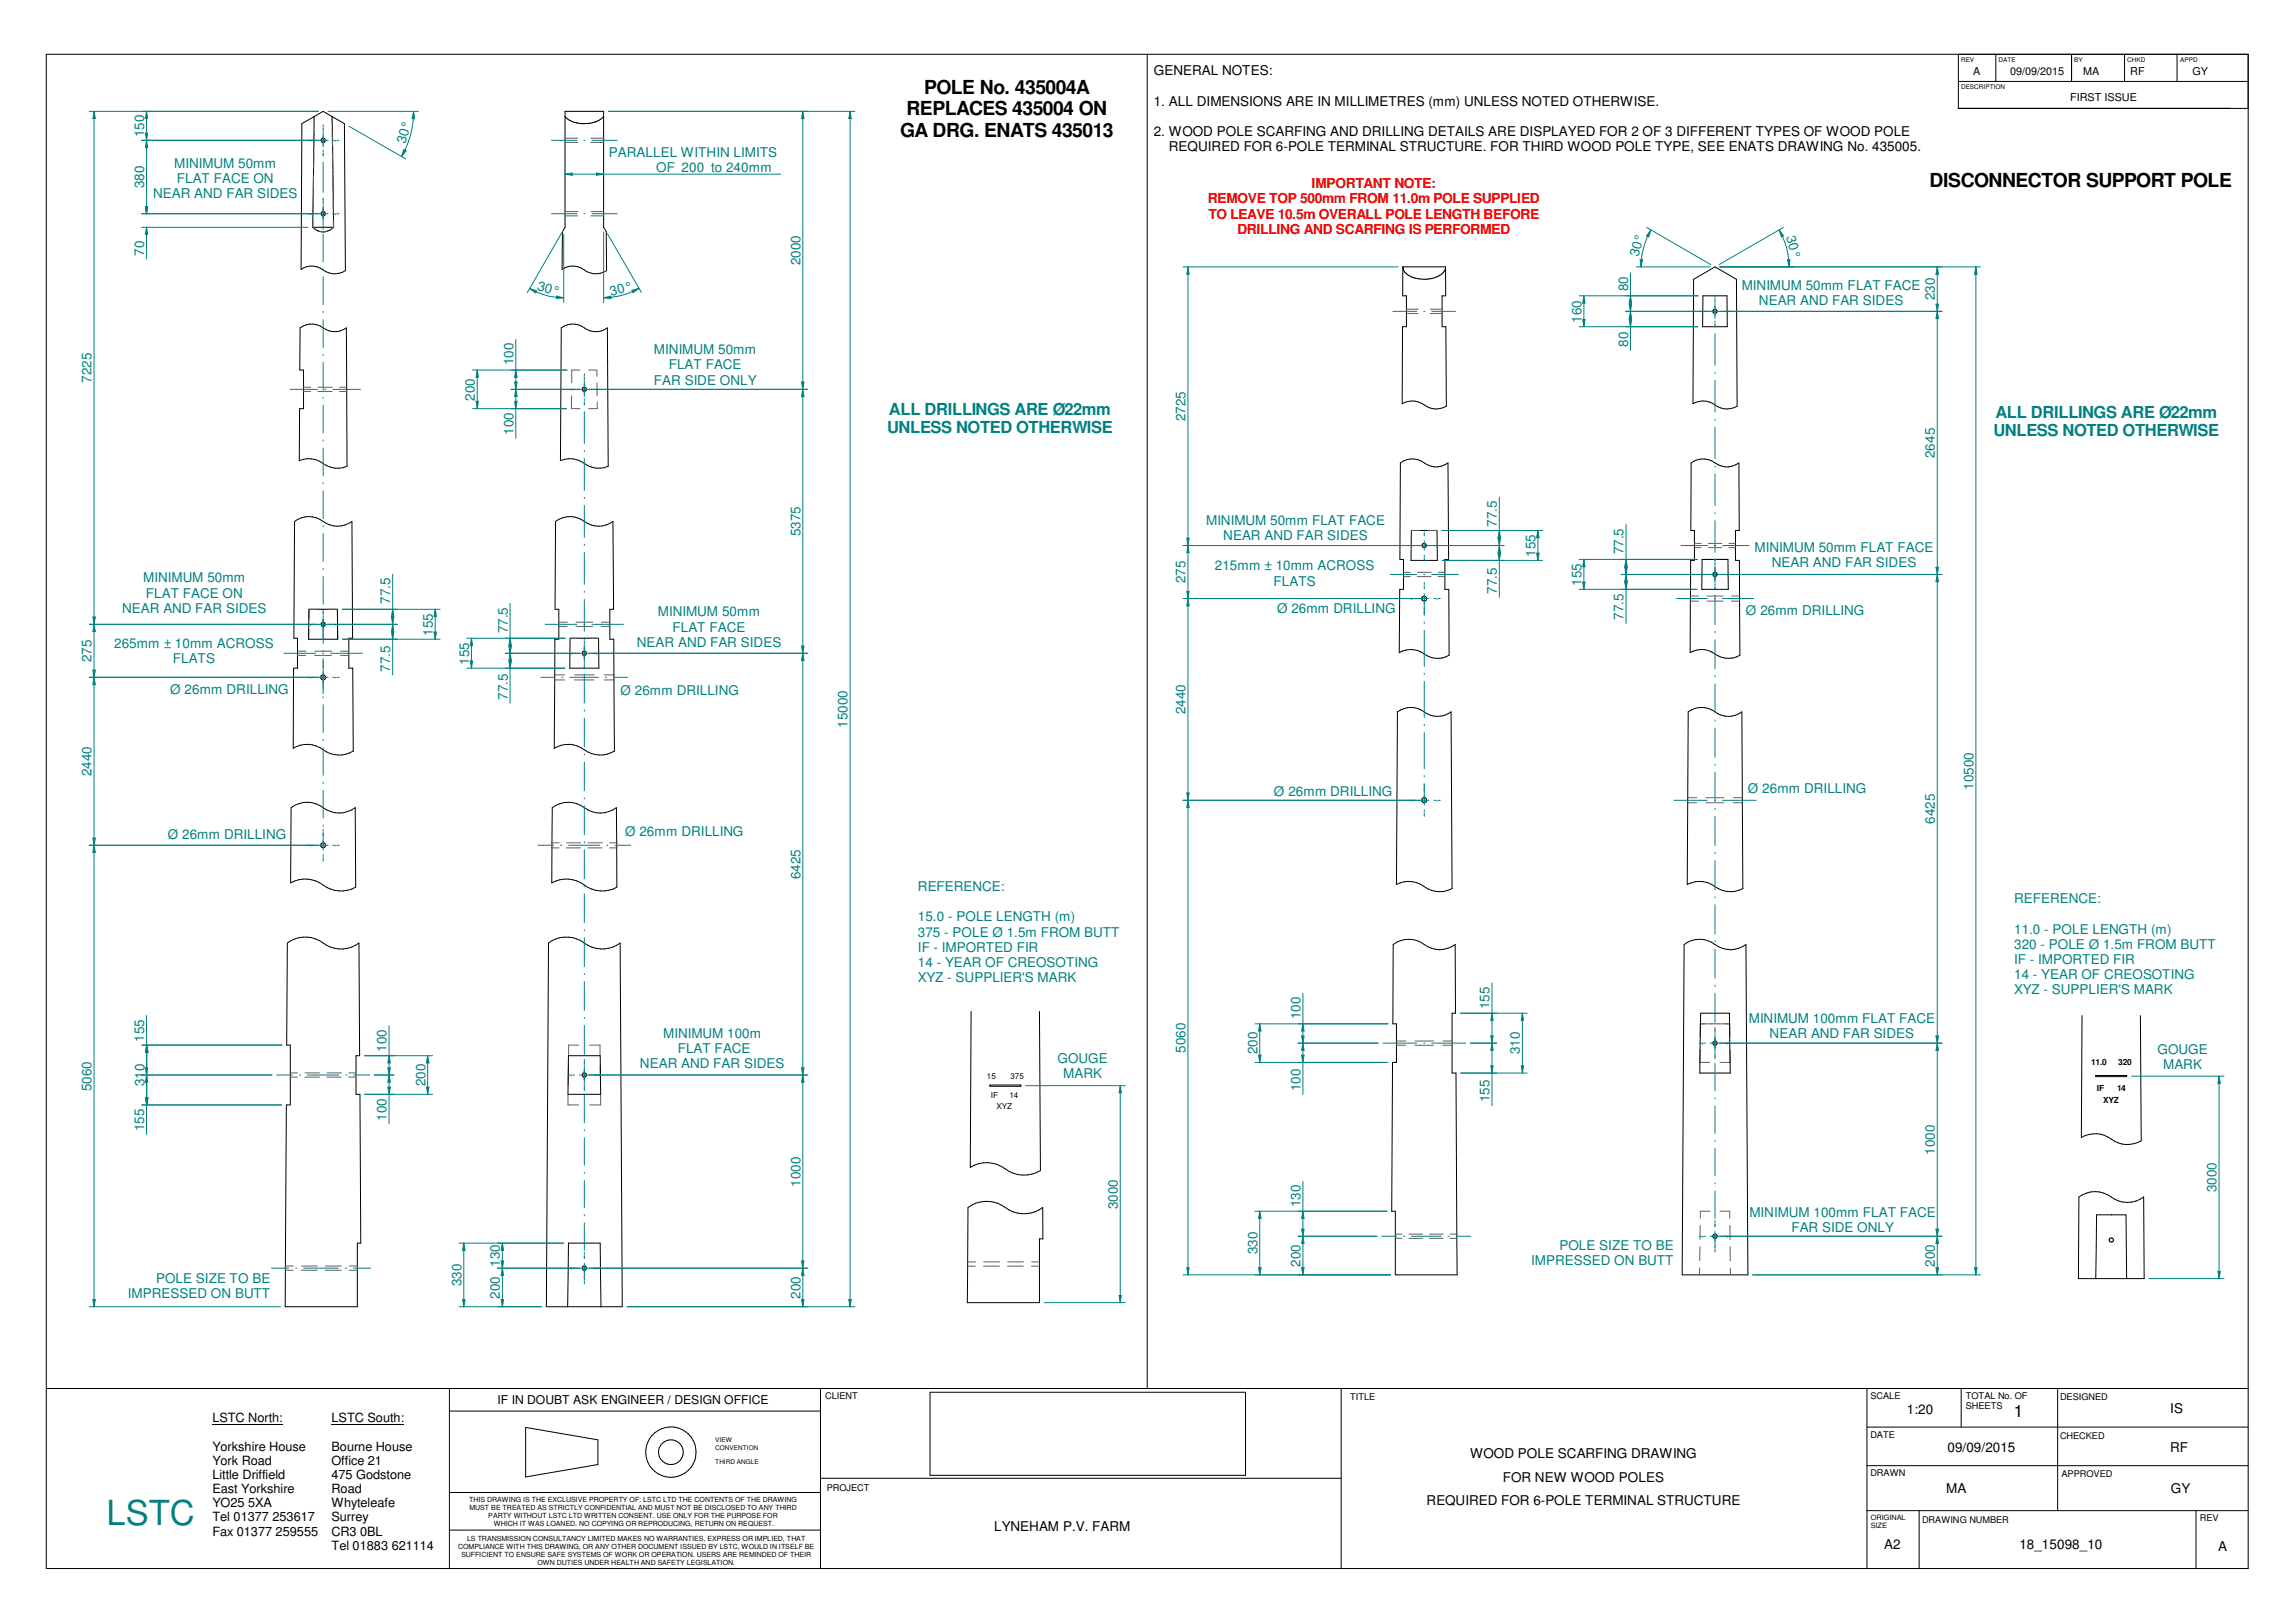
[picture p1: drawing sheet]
<svg xmlns="http://www.w3.org/2000/svg" width="594mm" height="420mm" viewBox="0 0 594 420" stroke-linecap="round" stroke-linejoin="round" font-family="sans-serif">
<defs><g id="words">
<text font-size="8.9" fill="#00f" x="27.6" y="394.7">LSTC</text>
<g font-size="5">
<text x="234.7" y="29.9">REPLACES 435004 ON</text>
<text x="239.2" y="24.3">POLE No. 435004A</text>
<text x="233" y="35.5">GA DRG. ENATS 435013</text>
<text x="499.5" y="48.3">DISCONNECTOR SUPPORT POLE</text>
</g>
<text font-size="4.4" x="521.3" y="366.7">1</text>
<g font-size="4.3" fill="#008080">
<text x="230.1" y="107.4">ALL DRILLINGS ARE Ø22mm</text>
<text x="229.6" y="112.2">UNLESS NOTED OTHERWISE</text>
<text x="516" y="112.9">UNLESS NOTED OTHERWISE</text>
<text x="516.5" y="108.2">ALL DRILLINGS ARE Ø22mm</text>
</g>
<g font-size="3.6" fill="#f00">
<text x="312.7" y="52.7">REMOVE TOP 500mm FROM 11.0m POLE SUPPLIED</text>
<text x="339.5" y="48.7">IMPORTANT NOTE:</text>
<text x="312.8" y="56.7">TO LEAVE 10.5m OVERALL POLE LENGTH BEFORE</text>
<text x="320.3" y="60.7">DRILLING AND SCARFING IS PERFORMED</text>
</g>
<g font-size="3.5">
<text x="298.7" y="19.5">GENERAL NOTES:</text>
<text x="298.7" y="27.3">1. ALL DIMENSIONS ARE IN MILLIMETRES (mm) UNLESS NOTED OTHERWISE.</text>
<text x="298.7" y="35.2">2. WOOD POLE SCARFING AND DRILLING DETAILS ARE DISPLAYED FOR 2 OF 3 DIFFERENT TYPES OF WOOD POLE</text>
<text x="302.6" y="39.1">REQUIRED FOR 6-POLE TERMINAL STRUCTURE. FOR THIRD WOOD POLE TYPE, SEE ENATS DRAWING No. 435005.</text>
<text x="561.8" y="365.8">IS</text>
<text x="493.6" y="366.1">1:20</text>
<text x="380.5" y="377.4">WOOD POLE SCARFING DRAWING</text>
<text x="504.1" y="376">09/09/2015</text>
<text x="561.8" y="375.8">RF</text>
<text x="389" y="383.5">FOR NEW WOOD POLES</text>
<text x="369.3" y="389.7">REQUIRED FOR 6-POLE TERMINAL STRUCTURE</text>
<text x="503.8" y="386.6">MA</text>
<text x="562" y="386.6">GY</text>
<text x="257.3" y="396.3">LYNEHAM P.V. FARM</text>
<text x="487.7" y="400.9">A2</text>
<text x="522.7" y="400.9">18_15098_10</text>
<text x="574.2" y="401.4">A</text>
</g>
<g font-size="3.5" fill="#008080">
<text x="37.3" y="35.5" transform="rotate(-90 37.3 35.5)">150</text>
<text x="105" y="37.3" transform="rotate(-75 105 37.3)">30°</text>
<text x="157.6" y="40.7">PARALLEL WITHIN LIMITS</text>
<text x="45.1" y="43.5">MINIMUM 50mm</text>
<text x="45.8" y="47.5">FLAT FACE ON</text>
<text x="169.9" y="44.4">OF 200 to 240mm</text>
<text x="37.3" y="48.8" transform="rotate(-90 37.3 48.8)">380</text>
<text x="39.6" y="51.4">NEAR AND FAR SIDES</text>
<text x="462.4" y="61.4" transform="rotate(75 462.4 61.4)">30°</text>
<text x="37.3" y="66.3" transform="rotate(-90 37.3 66.3)">70</text>
<text x="207.2" y="68.7" transform="rotate(-90 207.2 68.7)">2000</text>
<text x="424.1" y="66.5" transform="rotate(-75 424.1 66.5)">30°</text>
<text x="138.9" y="75.2" transform="rotate(15 138.9 75.2)">30°</text>
<text x="158.2" y="76.5" transform="rotate(-15 158.2 76.5)">30°</text>
<text x="421.4" y="75.4" transform="rotate(-90 421.4 75.4)">80</text>
<text x="450.8" y="75">MINIMUM 50mm FLAT FACE</text>
<text x="500.8" y="77.8" transform="rotate(-90 500.8 77.8)">230</text>
<text x="409.4" y="83.5" transform="rotate(-90 409.4 83.5)">160</text>
<text x="455.3" y="79">NEAR AND FAR SIDES</text>
<text x="421.4" y="89.8" transform="rotate(-90 421.4 89.8)">80</text>
<text x="132.9" y="94.6" transform="rotate(-90 132.9 94.6)">100</text>
<text x="169.3" y="91.7">MINIMUM 50mm</text>
<text x="173.1" y="95.6">FLAT FACE</text>
<text x="23.7" y="99.1" transform="rotate(-90 23.7 99.1)">7225</text>
<text x="169.2" y="99.6">FAR SIDE ONLY</text>
<text x="122.9" y="103.7" transform="rotate(-90 122.9 103.7)">200</text>
<text x="132.9" y="112.6" transform="rotate(-90 132.9 112.6)">100</text>
<text x="306.9" y="109.1" transform="rotate(-90 306.9 109.1)">2725</text>
<text x="500.8" y="118.6" transform="rotate(-90 500.8 118.6)">2645</text>
<text x="312.2" y="135.8">MINIMUM 50mm FLAT FACE</text>
<text x="387.5" y="136.4" transform="rotate(-90 387.5 136.4)">77.5</text>
<text x="207.2" y="138.9" transform="rotate(-90 207.2 138.9)">5375</text>
<text x="316.7" y="139.8">NEAR AND FAR SIDES</text>
<text x="420.3" y="143.5" transform="rotate(-90 420.3 143.5)">77.5</text>
<text x="454.2" y="143">MINIMUM 50mm FLAT FACE</text>
<text x="314.5" y="147.7">215mm ± 10mm ACROSS</text>
<text x="397.5" y="144.1" transform="rotate(-90 397.5 144.1)">155</text>
<text x="458.6" y="146.9">NEAR AND FAR SIDES</text>
<text x="37" y="150.7">MINIMUM 50mm</text>
<text x="37.8" y="154.7">FLAT FACE ON</text>
<text x="306.9" y="151" transform="rotate(-90 306.9 151)">275</text>
<text x="329.7" y="151.6">FLATS</text>
<text x="387.5" y="153.8" transform="rotate(-90 387.5 153.8)">77.5</text>
<text x="409.4" y="151.6" transform="rotate(-90 409.4 151.6)">155</text>
<text x="31.6" y="158.6">NEAR AND FAR SIDES</text>
<text x="101" y="156.3" transform="rotate(-90 101 156.3)">77.5</text>
<text x="170.3" y="159.6">MINIMUM 50mm</text>
<text x="330.6" y="158.7">Ø 26mm DRILLING</text>
<text x="420.3" y="160.5" transform="rotate(-90 420.3 160.5)">77.5</text>
<text x="452" y="159.2">Ø 26mm DRILLING</text>
<text x="29.5" y="167.7">265mm ± 10mm ACROSS</text>
<text x="112.1" y="164.5" transform="rotate(-90 112.1 164.5)">155</text>
<text x="131.4" y="164" transform="rotate(-90 131.4 164)">77.5</text>
<text x="164.8" y="167.4">NEAR AND FAR SIDES</text>
<text x="174.1" y="163.5">FLAT FACE</text>
<text x="23.7" y="171.4" transform="rotate(-90 23.7 171.4)">275</text>
<text x="44.7" y="171.7">FLATS</text>
<text x="101" y="173.9" transform="rotate(-90 101 173.9)">77.5</text>
<text x="121.4" y="172" transform="rotate(-90 121.4 172)">155</text>
<text x="44.1" y="179.6">Ø 26mm DRILLING</text>
<text x="131.4" y="181.2" transform="rotate(-90 131.4 181.2)">77.5</text>
<text x="160.6" y="180">Ø 26mm DRILLING</text>
<text x="306.9" y="185" transform="rotate(-90 306.9 185)">2440</text>
<text x="219.4" y="188.5" transform="rotate(-90 219.4 188.5)">15000</text>
<text x="23.7" y="201" transform="rotate(-90 23.7 201)">2440</text>
<text x="329.8" y="206">Ø 26mm DRILLING</text>
<text x="452.5" y="205.2">Ø 26mm DRILLING</text>
<text x="510.8" y="204.5" transform="rotate(-90 510.8 204.5)">10500</text>
<text x="500.8" y="213.3" transform="rotate(-90 500.8 213.3)">6425</text>
<text x="43.4" y="217.1">Ø 26mm DRILLING</text>
<text x="161.8" y="216.5">Ø 26mm DRILLING</text>
<text x="207.2" y="227.6" transform="rotate(-90 207.2 227.6)">6425</text>
<text x="237.6" y="230.7">REFERENCE:</text>
<text x="521.4" y="233.8">REFERENCE:</text>
<text x="237.6" y="238.5">15.0 - POLE LENGTH (m)</text>
<text x="237.6" y="242.5">375 - POLE Ø 1.5m FROM BUTT</text>
<text x="521.4" y="241.7">11.0 - POLE LENGTH (m)</text>
<text x="521.4" y="245.6">320 - POLE Ø 1.5m FROM BUTT</text>
<text x="237.6" y="246.4">IF - IMPORTED FIR</text>
<text x="237.6" y="250.3">14 - YEAR OF CREOSOTING</text>
<text x="521.4" y="249.5">IF - IMPORTED FIR</text>
<text x="237.6" y="254.2">XYZ - SUPPLIER'S MARK</text>
<text x="521.4" y="253.4">14 - YEAR OF CREOSOTING</text>
<text x="521.4" y="257.3">XYZ - SUPPLIER'S MARK</text>
<text x="336.6" y="263.9" transform="rotate(-90 336.6 263.9)">100</text>
<text x="385.6" y="261.2" transform="rotate(-90 385.6 261.2)">155</text>
<text x="37.3" y="269.7" transform="rotate(-90 37.3 269.7)">155</text>
<text x="171.7" y="268.6">MINIMUM 100m</text>
<text x="452.7" y="264.8">MINIMUM 100mm FLAT FACE</text>
<text x="458.1" y="268.6">NEAR AND FAR SIDES</text>
<text x="100.1" y="272.3" transform="rotate(-90 100.1 272.3)">100</text>
<text x="175.4" y="272.5">FLAT FACE</text>
<text x="273.8" y="275.2">GOUGE</text>
<text x="306.9" y="272.5" transform="rotate(-90 306.9 272.5)">5060</text>
<text x="325.5" y="273" transform="rotate(-90 325.5 273)">200</text>
<text x="393.4" y="273" transform="rotate(-90 393.4 273)">310</text>
<text x="558.5" y="272.8">GOUGE</text>
<text x="37.4" y="281.2" transform="rotate(-90 37.4 281.2)">310</text>
<text x="110.1" y="281.2" transform="rotate(-90 110.1 281.2)">200</text>
<text x="165.7" y="276.5">NEAR AND FAR SIDES</text>
<text x="275.3" y="279.1">MARK</text>
<text x="559.9" y="276.7">MARK</text>
<text x="23.7" y="282.5" transform="rotate(-90 23.7 282.5)">5060</text>
<text x="336.6" y="282.5" transform="rotate(-90 336.6 282.5)">100</text>
<text x="385.6" y="285.4" transform="rotate(-90 385.6 285.4)">155</text>
<text x="37.3" y="292.8" transform="rotate(-90 37.3 292.8)">155</text>
<text x="100.1" y="290.1" transform="rotate(-90 100.1 290.1)">100</text>
<text x="500.8" y="299" transform="rotate(-90 500.8 299)">1000</text>
<text x="207.2" y="307.2" transform="rotate(-90 207.2 307.2)">1000</text>
<text x="573.8" y="308.7" transform="rotate(-90 573.8 308.7)">3000</text>
<text x="289.3" y="313.1" transform="rotate(-90 289.3 313.1)">3000</text>
<text x="336.6" y="312.6" transform="rotate(-90 336.6 312.6)">130</text>
<text x="452.8" y="315.1">MINIMUM 100mm FLAT FACE</text>
<text x="403.6" y="323.6">POLE SIZE TO BE</text>
<text x="463.7" y="319.1">FAR SIDE ONLY</text>
<text x="129.4" y="328" transform="rotate(-90 129.4 328)">130</text>
<text x="325.5" y="324.7" transform="rotate(-90 325.5 324.7)">330</text>
<text x="336.6" y="328" transform="rotate(-90 336.6 328)">200</text>
<text x="396.4" y="327.5">IMPRESSED ON BUTT</text>
<text x="500.8" y="328" transform="rotate(-90 500.8 328)">200</text>
<text x="40.4" y="332.2">POLE SIZE TO BE</text>
<text x="119.5" y="333" transform="rotate(-90 119.5 333)">330</text>
<text x="33.1" y="336.1">IMPRESSED ON BUTT</text>
<text x="129.4" y="336.3" transform="rotate(-90 129.4 336.3)">200</text>
<text x="207.2" y="336.3" transform="rotate(-90 207.2 336.3)">200</text>
</g>
<g font-size="3.3">
<text x="55" y="368.2">LSTC North:</text>
<text x="85.8" y="368.2">LSTC South:</text>
<text x="55" y="375.5">Yorkshire House</text>
<text x="85.8" y="375.5">Bourne House</text>
<text x="55" y="379.2">York Road</text>
<text x="55" y="382.9">Little Driffield</text>
<text x="85.8" y="379.2">Office 21</text>
<text x="85.8" y="382.9">475 Godstone</text>
<text x="55" y="386.5">East Yorkshire</text>
<text x="85.8" y="386.5">Road</text>
<text x="55" y="390.2">YO25 5XA</text>
<text x="55" y="393.9">Tel 01377 253617</text>
<text x="85.8" y="390.2">Whyteleafe</text>
<text x="85.8" y="393.9">Surrey</text>
<text x="55" y="397.5">Fax 01377 259555</text>
<text x="85.8" y="397.5">CR3 0BL</text>
<text x="85.8" y="401.2">Tel 01883 621114</text>
</g>
<text font-size="3.1" x="128.8" y="363.6">IF IN DOUBT ASK ENGINEER / DESIGN OFFICE</text>
<g font-size="2.8">
<text x="510.8" y="19.4">A</text>
<text x="520.3" y="19.3">09/09/2015</text>
<text x="539.2" y="19.3">MA</text>
<text x="551.4" y="19.5">RF</text>
<text x="567.6" y="19.4">GY</text>
<text x="535.9" y="26">FIRST ISSUE</text>
</g>
<g font-size="2.4">
<text x="213.6" y="362.1">CLIENT</text>
<text x="349.5" y="362.4">TITLE</text>
<text x="484.2" y="362.1">SCALE</text>
<text x="508.8" y="362.2">TOTAL No. OF</text>
<text x="508.8" y="364.8">SHEETS</text>
<text x="533.3" y="362.5">DESIGNED</text>
<text x="484.2" y="372.4">DATE</text>
<text x="533.3" y="372.5">CHECKED</text>
<text x="484.2" y="382.1">DRAWN</text>
<text x="533.7" y="382.4">APPROVED</text>
<text x="214" y="386">PROJECT</text>
<text x="497.5" y="394.2">DRAWING NUMBER</text>
<text x="569.5" y="393.7">REV</text>
</g>
<g font-size="2.2">
<text x="541.3" y="275.8">11.0</text>
<text x="548.3" y="275.7">320</text>
<text x="542.8" y="282.3">IF</text>
<text x="544.4" y="285.5">XYZ</text>
<text x="548" y="282.3">14</text>
</g>
<g font-size="2.1">
<text x="255.4" y="279.4">15</text>
<text x="261.5" y="279.4">375</text>
<text x="256.5" y="284.2">IF</text>
<text x="258" y="287.1">XYZ</text>
<text x="261.3" y="284.2">14</text>
</g>
<g font-size="1.9">
<text x="484.3" y="393.5">ORIGINAL</text>
<text x="484.3" y="395.6">SIZE</text>
</g>
<g font-size="1.8">
<text x="121.4" y="389">THIS DRAWING IS THE EXCLUSIVE PROPERTY OF: LSTC LTD THE CONTENTS OF THE DRAWING</text>
<text x="121.5" y="391">MUST BE TREATED AS STRICTLY CONFIDENTIAL AND MUST NOT BE DISCLOSED TO ANY THIRD</text>
<text x="126.4" y="393">PARTY WITHOUT LSTC LTD WRITTEN CONSENT. USE ONLY FOR THE PURPOSE FOR</text>
<text x="127.8" y="395.1">WHICH IT WAS LOANED. NO COPYING OR REPRODUCING, RETURN ON REQUEST.</text>
<text x="118.6" y="401.1">COMPLIANCE WITH THIS DRAWING, OR ANY OTHER DOCUMENT ISSUED BY LSTC, WOULD IN ITSELF BE</text>
<text x="120.9" y="399">LS TRANSMISSION CONSULTANCY LIMITED MAKES NO WARRANTIES, EXPRESS OR IMPLIED, THAT</text>
<text x="119.4" y="403.1">SUFFICIENT TO ENSURE SAFE SYSTEMS OF WORK OR OPERATION. USERS ARE REMINDED OF THEIR</text>
<text x="139.1" y="405.1">OWN DUTIES UNDER HEALTH AND SAFETY LEGISLATION.</text>
</g>
<g font-size="1.7">
<text x="507.7" y="16">REV</text>
<text x="517.4" y="16">DATE</text>
<text x="537" y="16">BY</text>
<text x="550.7" y="16">CHKD</text>
<text x="564.3" y="16">APPD</text>
<text x="507.7" y="23.1">DESCRIPTION</text>
<text x="185.2" y="373.4">VIEW</text>
<text x="185.2" y="375.3">CONVENTION</text>
<text x="185.2" y="379.1">THIRD ANGLE</text>
</g>
</g></defs>
<g fill="none" stroke="#000" stroke-width=".26">
<path d="M12 14.1h570v392h-570zM297 14.1v345.4M506.9 14.1v14h75.1M516.6 14.1v7M536.2 14.1v7M550 14.1v7M563.5 14.1v7M81.3 30.2l-.4 28.6M86 30.2l.4 28.6M506.9 21.1h75.1M80.9 58.8a3.7 3.7 0 0 0 5.5 0M80.9 58.8h5.5"/>
<path d="M77.7 84.9l-.1 10.9h1v10h-1l-.1 13.5M89.7 84.9l.1 35.8M12 359.5h570M116.3 359.5v46.6M212.4 359.5v46.6M347.2 359.5v46.6M483.3 359.5v46.6M507.7 359.5v9.9M532.6 359.5v31.6M55 368.7h17.3M85.8 368.7h18.8M116.3 365.3h96.1"/>
<path d="M136.1 369.5l18.7 3.2v6.4l-18.7 3.3zM240.7 360.4h81.7v21.5h-81.7zM483.3 379.4h98.7M483.3 369.4h98.7M116.3 396.1h96.1M116.3 386.4h96.1M212.4 382.7h134.8M483.3 391.1h98.7M496.8 391.1v15M568.5 391.1v15"/>
<circle cx="173.7" cy="375.9" r="6.5"/>
<circle cx="173.7" cy="375.9" r="3.2"/>
</g>
<path d="M72.3 368.6h.9v.2h-.9z" fill="#000"/>
<path d="M86.3 58.8l-.7 .6M78.6 101.3h1.8M78.6 100.2h1.8M82.3 101.3h3.7M82.3 100.2h3.7M87.9 101.3h1.8M87.9 100.2h1.8" fill="none" stroke="#606060" stroke-width=".26"/>
<g fill="none" stroke="#606060" stroke-width=".26">
<path d="M81.2 39.8v3.7M81.3 34v3.8M81.4 30.1l-.1 1.9M85.9 30.1l.1 1.9M86 34l.1 3.8M86.1 39.7v3.8M146.3 36.9h3.3M146.3 35.8h3.3M153 36.9h3.3M153 35.8h3.3M81 57v1.8l.8 .6M81.1 51.2l-.1 3.8"/>
<path d="M81.2 45.5l-.1 3.8M82.7 59.9h1.9M86.1 45.5l.1 3.7M86.2 51.2l.1 3.7M86.3 56.9v1.9M146.3 55.9h3.3M146.3 54.8h3.3M153 55.9h3.3M153 54.8h3.3M150.1 95.8h-2.1v3.3M152.4 95.8h2.1v1.6M154.5 99.1l.1 3.3"/>
<path d="M364.1 81.2h3M364.1 80.1h3M370.2 81.2h3.1M370.2 80.1h3.1M148 102.5l-.1 3.3h2.2M154.6 104.1v1.7h-2.2M365.3 137.3h2.2M369.8 137.3h2.2M82.4 157.7h-2.4v2.6M84.9 157.7h2.4l.1 2.6M363.3 149.3h1.7M363.3 148.2h1.8"/>
<path d="M366.9 149.3h3.5M366.9 148.2h3.6M372.2 149.3h1.8M372.3 148.2h1.7M437.6 155.6h2.1M437.6 154.3h2.1M438.6 141.8h1.8M438.6 140.7h1.8M440.6 144.8h2.2M441.8 155.6h4.2M441.9 154.3h4.2M442.2 141.8h3.5"/>
<path d="M442.2 140.7h3.5M445.1 144.8h2.2M447.5 141.8h1.7M447.5 140.7h1.7M448.2 155.6h2.1M448.2 154.3h2.1M77 168.6h2.2M77 169.7h2.2M79.9 162.9v2.6M81.4 169.7h4.4M81.5 168.6h4.4M87.4 162.9v2.6"/>
<path d="M88.1 169.7h2.2M88.1 168.6h2.2M143.6 174.7h2.5M143.6 176h2.5M144.7 162.2h2.1M144.7 161.1h2.2M147.6 165.2h2.4M148.7 176h5.1M148.8 174.7h5M149.1 162.2h4.3M149.1 161.1h4.4M152.5 165.2h2.4"/>
<path d="M155.7 162.2h2.2M155.7 161.1h2.2M156.4 176h2.5M156.4 174.7h2.5M142.9 218.2h1.8M142.9 219.5h1.8M146.6 219.5h3.7M146.6 218.2h3.7M152.2 219.5h3.7M152.2 218.2h3.7M157.8 219.5h1.8M157.8 218.2h1.8"/>
<path d="M436.9 206.5h2.4M436.9 207.8h2.3M441.6 207.8h4.7M441.6 206.5h4.7M448.6 207.8h2.4M448.7 206.5h2.3M75.1 277.7h1.9M75.1 278.8h1.9M78.9 278.8h3.8M79 277.7h3.7M84.6 278.8h3.7M84.6 277.7h3.8"/>
<path d="M90.3 278.8h1.9M90.3 277.7h1.9M147.2 275.8l-.1 5.1M149.9 270.6h-2.7v2.5M152.6 270.6h2.7v2.5M155.4 275.7v5.1M361.5 270.6h2.4M361.5 269.5h2.4M366.3 270.6h4.8M366.3 269.5h4.8M373.5 270.6h2.4M373.5 269.5h2.4"/>
<path d="M440.1 271.7l-.1 3.3h2.6M442.6 265h-2.5v3.4M442.7 265h5.1v3.4M447.8 271.8l.1 3.2h-2.6M147 283.5v2.5h2.8M155.5 283.5v2.5h-2.8M361.2 319.5h1.7M364.7 319.5h3.6M370.1 319.5h3.4M375.4 319.5h1.7M440.1 317.2v3.6M442.6 313.6h-2.5v1.7"/>
<path d="M445.2 313.6h2.6v1.8M447.8 317.2v3.7M73.9 327.7h2M73.9 328.8h2M78 328.8h4.1M78.1 327.7h4.1M84.2 328.8h4.1M84.2 327.7h4.1M90.4 328.8h2.1M90.5 327.7h2M250.5 326.7h2.1M250.5 327.8h2"/>
<path d="M254.6 327.8h4.1M254.6 326.7h4.1M260.8 327.8h4.1M260.9 326.7h4M267 327.8h2.1M267 326.7h2.1M361.2 320.6h1.7M364.7 320.6h3.5M370 320.6h3.5M375.3 320.6h1.8M440 328.2l-.1 1.8M440.1 322.7l-.1 3.6"/>
<path d="M447.8 322.7l.1 3.7M447.9 328.3v1.7"/>
</g>
<g fill="none" stroke="#000" stroke-width=".26">
<path d="M78.1 32l5.6-3.2 5.5 3.2 .2 38.1a5.3 5.3 0 0 1-6.5-.7 4.8 4.8 0 0 0-5 .3zM146.3 28.8h10v30l.6 1.2 .1 10.1a5.3 5.3 0 0 1-6.5-.7 4.8 4.8 0 0 0-5 .3l.1-9.7 .7-1.2zM156.3 30.1a6.2 6.2 0 0 1-4.6 1.9l-2.3-.2a5.6 5.6 0 0 1-3.1-1.6M363.1 69.1v7.5h1v8h-1l-.1 19.9M363.1 69.1h11.1M363.1 69.1l.1 .2a2.76 2.76 0 0 0 2.3 2.4 7.9 7.9 0 0 0 8.2-1.3l.5-1.3M374.2 69.1v7.5h-.9v8h1l.1 20.6M440.8 76.6h6.2l.1 8h-6.4zM77.7 84.9a5 5 0 0 1 6 0 5 5 0 0 0 6 0M145.3 84.9a5.2 5.2 0 0 1 6.7 .4 5 5 0 0 0 5.2-.4l.2 35.8a6 6 0 0 1-6.1-.7 6.2 6.2 0 0 0-6.2-.7zM77.5 119.3a6.7 6.7 0 0 1 7.1 1.3 6 6 0 0 0 5.2 .1M362.5 119.8l-.1 25h.9v7.8h-1l-.1 16.4"/>
<path d="M374.8 119.8l.2 25h-1v7.8h1l.1 17M437.8 119.8l-.1 17.5h.9v7.8h-1l-.1 23.9M438.2 104.5l.2-32.2 5.5-3.2 5.6 3.2 .2 32.9M450.1 119.8l.1 17.5h-1v7.8h1.1v10.5M76.2 135a6 6 0 0 1 7.5 0 6.3 6.3 0 0 0 7.4 0l.2 30.2h-1v7.8h1l.1 21.4a7.3 7.3 0 0 1-8.6-.9 6.8 6.8 0 0 0-6.9 .2l.1-20.7h1v-7.8h-.9zM143.8 135a6.1 6.1 0 0 1 7.5 0 6.2 6.2 0 0 0 7.4 0l.1 22.7h-.9v7.8h1l.1 28.9a7.4 7.4 0 0 1-8.6-.9 6.8 6.8 0 0 0-6.9 .2l.1-28.2h1.1v-7.8h-1zM365.3 137.3h6.7l.1 7.8h-6.8zM80 157.7h7.3l.1 7.8h-7.5zM440.6 144.8h6.7l.1 7.8h-6.9zM450.3 155.6l.1 14M147.6 165.2h7.3l.1 7.8h-7.5zM361.7 184.3l-.2 44.7"/>
<path d="M375.6 184.3l.3 45.7M437 184.3l-.2 44.7M450.9 184.3l.2 45.7M75.4 209.1a7.2 7.2 0 0 1 9.2 .6 6.8 6.8 0 0 0 7.3-.6l.2 20.6a8.1 8.1 0 0 1-9.4-1.2 7.7 7.7 0 0 0-7.5 .1zM142.9 219.5l.1-10.4a7.2 7.2 0 0 1 9.2 .6 6.8 6.8 0 0 0 7.4-.6v10.4M142.9 219.5l-.1 9.1a8.1 8.1 0 0 1 9.4 1.1 7.9 7.9 0 0 0 7.5 0l-.1-10.2M74.4 244.1a8.1 8.1 0 0 1 10.2 .6 7.7 7.7 0 0 0 8.3-.6l.2 29.2h-.9v10h1l.2 38.5h-.9v16.5h-18.7l.3-52.3h1v-15.4h-.9zM142 244.1a8.1 8.1 0 0 1 10.2 .6 7.7 7.7 0 0 0 8.3-.6l.6 94.2h-19.7zM360.6 244.5v20.5h.9v10h-1l-.2 38.6h.9v16.4h16l-.3-52.2h-1v-15.5h.9l-.1-17.8M435.9 244.5l-.5 85.5h17.1l-.5-85.5M147.2 273.3h8.2l.1 10h-8.5zM251.4 261.8l-.2 40.4"/>
<path d="M269.1 261.8l.2 41.2M440.2 262.3h7.5l.2 15.5h-7.9zM538.9 262.9l-.1 31.6M542.5 278.4h8v.3h-8zM554.1 262.9l.2 32.4M256.2 280.9h8v.3h-8zM250.6 312.6l-.2 24.6h18.7v-16.5h.9l-.1-8.1M538.1 309.9l-.1 21.1h17l-.1-21.1M146.9 338.3l.3-16.5h8.2l.2 16.5M542.5 331l.2-16.5h7.6l.2 16.5"/>
<circle cx="83.7" cy="36.3" r=".55"/>
<circle cx="83.7" cy="55.3" r=".55"/>
<circle cx="443.9" cy="80.6" r=".56"/>
<circle cx="151.3" cy="100.8" r=".55"/>
<circle cx="368.7" cy="155" r=".65"/>
<circle cx="368.7" cy="141.2" r=".55"/>
<circle cx="443.9" cy="148.7" r=".56"/>
<circle cx="83.6" cy="175.4" r=".65"/>
<circle cx="83.7" cy="161.6" r=".55"/>
<circle cx="151.3" cy="169.1" r=".55"/>
<circle cx="83.6" cy="218.8" r=".64"/>
<circle cx="368.7" cy="207.2" r=".65"/>
<circle cx="151.3" cy="278.3" r=".55"/>
<circle cx="443.9" cy="270" r=".56"/>
<circle cx="151.3" cy="328.3" r=".55"/>
<circle cx="443.9" cy="320" r=".56"/>
<circle cx="546.5" cy="321" r=".56"/>
</g>
<path d="M24.3 28.8l.4 1.9h-.7z" fill="none" stroke="#008080" stroke-width=".26"/>
<path d="M24.3 28.8l.4 1.9h-.7z" fill="#008080"/>
<path d="M24 159.7h.7l-.4 1.9z" fill="none" stroke="#008080" stroke-width=".26"/>
<path d="M24 159.7h.7l-.4 1.9z" fill="#008080"/>
<path d="M23.1 28.8h59.3M24.3 28.8v132.8M23.1 161.6h59.3M24.3 161.6l.4 1.9h-.7z" fill="none" stroke="#008080" stroke-width=".26"/>
<path d="M24.3 161.6l.4 1.9h-.7z" fill="#008080"/>
<path d="M24 173.5h.7l-.4 1.8z" fill="none" stroke="#008080" stroke-width=".26"/>
<path d="M24 173.5h.7l-.4 1.8z" fill="#008080"/>
<path d="M23.1 161.6h59.3M23.1 175.3h59.3M24.3 161.6v13.7M24.3 175.3l.4 1.9h-.7z" fill="none" stroke="#008080" stroke-width=".26"/>
<path d="M24.3 175.3l.4 1.9h-.7z" fill="#008080"/>
<path d="M24 217h.7l-.4 1.8z" fill="none" stroke="#008080" stroke-width=".26"/>
<path d="M24 217h.7l-.4 1.8z" fill="#008080"/>
<path d="M23.1 175.3h59.3M24.3 175.3v43.5M23.1 218.8h59.3M24.3 218.8l.4 1.9h-.7z" fill="none" stroke="#008080" stroke-width=".26"/>
<path d="M24.3 218.8l.4 1.9h-.7z" fill="#008080"/>
<path d="M24 336.4h.7l-.4 1.9z" fill="none" stroke="#008080" stroke-width=".26"/>
<path d="M24 336.4h.7l-.4 1.9z" fill="#008080"/>
<g fill="none" stroke="#008080" stroke-width=".26">
<path d="M79.6 36.3h.5M80.4 36.3h.1M80.7 36.3h.5M82.4 36.3h2.5M83.7 33.1h.1M83.7 39.6h.1M83.7 32.3v.5M83.7 33.4v.4M83.7 34.1v4M83.7 38.8v.5M83.7 39.8v.6M86.1 36.3h.5"/>
<path d="M86.9 36.3h.1M87.2 36.3h.5M142.7 36.3h6.7M151.1 36.3h.3M153.2 36.3h6.6M79.6 55.3h.5M80.4 55.3h.1M80.7 55.3h.5M82.4 55.3h2.5M83.7 52.1h.1M83.7 58.6h.1M83.7 42v7.8"/>
<path d="M83.7 51.3v.6M83.7 52.4v.4M83.7 53.1v4.5M83.7 57.8v.5M83.7 58.5v.3M83.7 58.9v.5M86.1 55.3h.5M86.9 55.3h.1M87.2 55.3h.5M142.7 55.3h6.7M151.1 55.3h.3M153.2 55.3h6.6"/>
<path d="M83.7 60.6v7.2M83.7 69.6v.3M83.7 71.7v7.2M83.7 80.6v.3M83.7 82.8v7.2M83.7 91.7v.3M83.7 93.9v7.1M151.3 97.5h.1M151.3 96.7v.5M151.3 97.8v.5M151.3 98.5v4.2M75.1 100.8h7.2"/>
<path d="M83.7 102.8v.3M83.7 104.9v7.2M83.7 113.9v.3M83.7 116v7.2M84 100.8h.4M86.1 100.8h7.2M147.2 100.8h.5M148 100.8h.1M148.3 100.8h.5M150 100.8h2.5M151.3 104h.1M151.3 103.3v.4"/>
<path d="M151.3 104.3v.5M151.3 106.6v8.2M151.3 116.6v.3M151.3 118.7v8.3M153.8 100.8h.4M154.5 100.8h.1M154.8 100.8h.5M83.7 125v.3M83.7 127.1v7.2M83.7 136.1v.3M83.7 138.2v7.1M151.3 128.7v.4"/>
<path d="M151.3 130.9v8.2M83.7 158.4h.1M83.7 147.2v.2M83.7 149.2v7.2M83.7 157.6v.5M83.7 158.2v.3M83.7 158.7v.4M83.7 159.4v7.2M151.3 140.9v.3M151.3 143v8.3M151.3 153v.3M151.3 155.2v8.2"/>
<path d="M73.5 169.1h8.2M79.5 175.3h.6M79.6 161.6h.5M80.3 175.3h.1M80.4 161.6h.1M80.7 175.3h.5M80.7 161.6h.5M82.4 175.3h2.5M82.4 161.6h2.5M83.5 169.1h.3M83.7 172.1h.1M83.7 178.6h.1"/>
<path d="M83.7 164.8h.1M83.7 168.4v.3M83.7 170.5v8.1M83.7 179v.5M85.6 169.1h8.2M86.1 175.3h.6M86.1 161.6h.5M86.9 161.6h.1M87 175.3h.1M87.2 161.6h.5M87.3 175.3h.5M140 175.3h3.7"/>
<path d="M141.1 161.6h8.3M145.5 175.3h.3M147.2 169.1h.5M147.5 175.3h7.4M148 169.1h.1M148.3 169.1h.5M150 169.1h2.5M151.1 161.6h.3M151.3 165.9h.1M151.3 172.4h.1M151.3 165.1v.5M151.3 166.2v.4"/>
<path d="M151.3 166.9v4.5M151.3 171.6v.5M151.3 172.4v.8M151.3 174.5v7.5M153.2 161.6h8.2M153.8 169.1h.4M154.5 169.1h.1M154.8 169.1h.5M156.7 175.3h.3M158.8 175.3h3.7M83.7 180.4v.3M83.7 182.5v7.2"/>
<path d="M83.7 191.4v.3M83.7 193.5v7.2M151.3 183.8v.3M151.3 185.9v7.5M151.3 195.2v.3M151.3 197.3v7.4M23.1 218.8h61.8M24.3 218.8v119.5M80.3 218.8h.1M83.7 215.5h.1M83.7 202.5v.3M83.7 204.6v7.2"/>
<path d="M83.7 213.6v.3M83.7 214.7v.5M83.7 215.6v4.5M86.1 218.8h.6M87 218.8h.1M87.3 218.8h.5M139.3 218.8h4M145.1 218.8h.3M147.2 218.8h8.1M151.3 206.5v.3M151.3 208.6v7.5M151.3 217.9v.3"/>
<path d="M157.1 218.8h.3M159.2 218.8h4M83.7 222.1h.1M83.7 221.3v.5M83.7 222.5v.5M151.3 220v7.5M151.3 229.3v.3M151.3 231.4v7.4M151.3 240.7v.3M151.3 242.7v7.5M151.3 252v.3M151.3 254.1v7.5"/>
<path d="M71.6 278.3h4.1M77.5 278.3h.3M79.5 278.3h8.2M89.5 278.3h.3M91.6 278.3h4.1M147.2 278.3h.5M148 278.3h.1M148.3 278.3h.5M150 278.3h2.5M151.3 275h.1M151.3 263.4v.3M151.3 265.5v7.5"/>
<path d="M151.3 274.2v.9M151.3 275.3v.5M151.3 276.1v4.5M153.8 278.3h.4M154.5 278.3h.1M154.8 278.3h.5M37.7 284.2h.7l-.4 1.8zM151.3 281.6h.1M151.3 280.8v.5M151.3 281.4v.3M151.3 281.9v.5M151.3 283.5v7.2"/>
<path d="M151.3 292.4v.3M151.3 294.5v7.2M151.3 303.4v.3M151.3 305.6v7.1M151.3 314.5v.2M151.3 316.6v7.1M23.1 338.3h49.5M70.3 328.3h4.4M76.5 328.3h.3M78.6 328.3h9M89.4 328.3h.3M91.5 328.3h4.5"/>
<path d="M147.2 328.3h.5M148 328.3h.1M148.3 328.3h.5M150 328.3h2.5M151.3 325h.1M151.3 331.6h.1M151.3 324.2v.5M151.3 325.3v.5M151.3 327.1v4.2M151.3 331.9v.5M153.8 328.3h.4M154.5 328.3h.1"/>
<path d="M154.8 328.3h.5"/>
</g>
<path d="M37.7 284.2h.7l-.4 1.8z" fill="#008080"/>
<path d="M38 270.6l.4 1.8h-.7z" fill="none" stroke="#008080" stroke-width=".26"/>
<path d="M38 270.6l.4 1.8h-.7z" fill="#008080"/>
<path d="M36.8 270.6h36.2M38 270.6v15.4M36.8 286h36.1M37.6 284.2h.6l-.3 1.8z" fill="none" stroke="#008080" stroke-width=".26"/>
<path d="M37.6 284.2h.6l-.3 1.8z" fill="#008080"/>
<path d="M37.9 278.3l.3 1.9h-.6z" fill="none" stroke="#008080" stroke-width=".26"/>
<path d="M37.9 278.3l.3 1.9h-.6z" fill="#008080"/>
<path d="M36.7 278.3h33.7M37.6 276.4h.6l-.3 1.9zM37.9 278.3v15.4M36.7 286h36.2" fill="none" stroke="#008080" stroke-width=".26"/>
<path d="M37.6 276.4h.6l-.3 1.9z" fill="#008080"/>
<path d="M37.9 270.6l.3 1.8h-.6z" fill="none" stroke="#008080" stroke-width=".26"/>
<path d="M37.9 270.6l.3 1.8h-.6z" fill="#008080"/>
<path d="M36.7 278.3h33.7M36.7 270.6h36.3M37.9 262.9v15.4M110.4 281.4h.6l-.3 1.9z" fill="none" stroke="#008080" stroke-width=".26"/>
<path d="M110.4 281.4h.6l-.3 1.9z" fill="#008080"/>
<path d="M110.7 273.3l.3 1.9h-.6z" fill="none" stroke="#008080" stroke-width=".26"/>
<path d="M110.7 273.3l.3 1.9h-.6z" fill="#008080"/>
<path d="M94.4 273.3h17.6M100.7 273.3l.3 1.9h-.6zM110.7 273.3v10M94.4 283.3h17.6" fill="none" stroke="#008080" stroke-width=".26"/>
<path d="M100.7 273.3l.3 1.9h-.6z" fill="#008080"/>
<path d="M100.4 276.4h.6l-.3 1.9z" fill="none" stroke="#008080" stroke-width=".26"/>
<path d="M100.4 276.4h.6l-.3 1.9z" fill="#008080"/>
<path d="M94.4 273.3h7.6M96.9 278.3h5.1M100.7 265.6v12.7M100.7 278.3l.3 1.9h-.6z" fill="none" stroke="#008080" stroke-width=".26"/>
<path d="M100.7 278.3l.3 1.9h-.6z" fill="#008080"/>
<path d="M100.4 281.4h.6l-.3 1.9z" fill="none" stroke="#008080" stroke-width=".26"/>
<path d="M100.4 281.4h.6l-.3 1.9z" fill="#008080"/>
<path d="M37.9 28.8l.3 1.9h-.6zM96.9 278.3h5.1M100.7 278.3v12.7M94.4 283.3h7.6" fill="none" stroke="#008080" stroke-width=".26"/>
<path d="M37.9 28.8l.3 1.9h-.6z" fill="#008080"/>
<path d="M37.6 34.5h.6l-.3 1.8z" fill="none" stroke="#008080" stroke-width=".26"/>
<path d="M37.6 34.5h.6l-.3 1.8z" fill="#008080"/>
<path d="M36.7 28.8h45.7M36.7 36.3h45.7M37.9 28.8v7.5M37.9 36.3l.3 1.9h-.6z" fill="none" stroke="#008080" stroke-width=".26"/>
<path d="M37.9 36.3l.3 1.9h-.6z" fill="#008080"/>
<path d="M37.6 53.5h.6l-.3 1.8z" fill="none" stroke="#008080" stroke-width=".26"/>
<path d="M37.6 53.5h.6l-.3 1.8z" fill="#008080"/>
<path d="M36.7 36.3h45.7M37.9 36.3v19M36.7 55.3h45.7M37.6 53.5h.6l-.3 1.8z" fill="none" stroke="#008080" stroke-width=".26"/>
<path d="M37.6 53.5h.6l-.3 1.8z" fill="#008080"/>
<path d="M37.9 58.8l.3 1.9h-.6z" fill="none" stroke="#008080" stroke-width=".26"/>
<path d="M37.9 58.8l.3 1.9h-.6z" fill="#008080"/>
<path d="M104.5 38.7l.6 .3-1.2 1.6zM36.7 55.3h45.7M36.7 58.8h43.1M37.9 51.6v3.7M37.9 58.8v8.3" fill="none" stroke="#008080" stroke-width=".26"/>
<path d="M104.5 38.7l.6 .3-1.2 1.6z" fill="#008080"/>
<path d="M107.1 28.8l.2 1.9h-.6z" fill="none" stroke="#008080" stroke-width=".26"/>
<path d="M107.1 28.8l.2 1.9h-.6z" fill="#008080"/>
<path d="M84.9 28.8h23.4M90.3 32.6l14.7 8.5M107.1 28.8a22.7 22.7 0 0 1-3.2 11.8M220 28.8l.3 1.9h-.6z" fill="none" stroke="#008080" stroke-width=".26"/>
<path d="M220 28.8l.3 1.9h-.6z" fill="#008080"/>
<path d="M219.7 336.4h.6l-.3 1.9z" fill="none" stroke="#008080" stroke-width=".26"/>
<path d="M219.7 336.4h.6l-.3 1.9z" fill="#008080"/>
<path d="M157.5 28.8h63.8M207.8 28.8l.3 1.9h-.6zM220 28.8v309.5M162.3 338.3h59" fill="none" stroke="#008080" stroke-width=".26"/>
<path d="M207.8 28.8l.3 1.9h-.6z" fill="#008080"/>
<path d="M207.5 98.9h.6l-.3 1.9z" fill="none" stroke="#008080" stroke-width=".26"/>
<path d="M207.5 98.9h.6l-.3 1.9z" fill="#008080"/>
<path d="M157.5 28.8h51.5M207.8 28.8v72M152.5 100.8h56.5M207.8 100.8l.3 1.9h-.6z" fill="none" stroke="#008080" stroke-width=".26"/>
<path d="M207.8 100.8l.3 1.9h-.6z" fill="#008080"/>
<path d="M207.5 167.3h.6l-.3 1.8z" fill="none" stroke="#008080" stroke-width=".26"/>
<path d="M207.5 167.3h.6l-.3 1.8z" fill="#008080"/>
<path d="M152.5 100.8h56.5M207.8 100.8v68.3M152.5 169.1h56.5M207.8 169.1l.3 1.9h-.6z" fill="none" stroke="#008080" stroke-width=".26"/>
<path d="M207.8 169.1l.3 1.9h-.6z" fill="#008080"/>
<path d="M207.5 276.4h.6l-.3 1.9z" fill="none" stroke="#008080" stroke-width=".26"/>
<path d="M207.5 276.4h.6l-.3 1.9z" fill="#008080"/>
<path d="M152.5 169.1h56.5M207.8 169.1v109.2M152.5 278.3h56.5M207.8 278.3l.3 1.9h-.6z" fill="none" stroke="#008080" stroke-width=".26"/>
<path d="M207.8 278.3l.3 1.9h-.6z" fill="#008080"/>
<path d="M207.5 326.4h.6l-.3 1.9z" fill="none" stroke="#008080" stroke-width=".26"/>
<path d="M207.5 326.4h.6l-.3 1.9z" fill="#008080"/>
<path d="M152.5 278.3h56.5M207.8 278.3v50M152.5 328.3h56.5M207.8 328.3l.3 1.9h-.6z" fill="none" stroke="#008080" stroke-width=".26"/>
<path d="M207.8 328.3l.3 1.9h-.6z" fill="#008080"/>
<path d="M207.5 336.4h.6l-.3 1.9z" fill="none" stroke="#008080" stroke-width=".26"/>
<path d="M207.5 336.4h.6l-.3 1.9z" fill="#008080"/>
<path d="M133.5 95.8l.4 1.9h-.7zM152.5 328.3h56.5M162.3 338.3h46.7M207.8 328.3v10" fill="none" stroke="#008080" stroke-width=".26"/>
<path d="M133.5 95.8l.4 1.9h-.7z" fill="#008080"/>
<path d="M133.2 98.9h.7l-.4 1.9z" fill="none" stroke="#008080" stroke-width=".26"/>
<path d="M133.2 98.9h.7l-.4 1.9z" fill="#008080"/>
<path d="M132.3 95.8h14.5M133.5 87.9v12.9M132.3 100.8h17.7M133.5 100.8l.4 1.9h-.7z" fill="none" stroke="#008080" stroke-width=".26"/>
<path d="M133.5 100.8l.4 1.9h-.7z" fill="#008080"/>
<path d="M133.2 103.9h.7l-.4 1.9z" fill="none" stroke="#008080" stroke-width=".26"/>
<path d="M133.2 103.9h.7l-.4 1.9z" fill="#008080"/>
<path d="M123.2 103.9h.6l-.3 1.9zM132.3 100.8h17.7M132.3 105.8h14.3M133.5 100.8v12.7" fill="none" stroke="#008080" stroke-width=".26"/>
<path d="M123.2 103.9h.6l-.3 1.9z" fill="#008080"/>
<path d="M123.5 95.8l.3 1.9h-.6z" fill="none" stroke="#008080" stroke-width=".26"/>
<path d="M123.5 95.8l.3 1.9h-.6z" fill="#008080"/>
<path d="M122.3 95.8h24.5M123.5 95.8v10M122.3 105.8h24.3M121.8 171.1h.5l-.3 1.9z" fill="none" stroke="#008080" stroke-width=".26"/>
<path d="M121.8 171.1h.5l-.3 1.9z" fill="#008080"/>
<path d="M122 165.2l.3 1.9h-.5z" fill="none" stroke="#008080" stroke-width=".26"/>
<path d="M122 165.2l.3 1.9h-.5z" fill="#008080"/>
<path d="M112.6 157.7l.4 1.9h-.6zM120.8 173h25.4M120.8 165.2h25.5M122 165.2v7.8" fill="none" stroke="#008080" stroke-width=".26"/>
<path d="M112.6 157.7l.4 1.9h-.6z" fill="#008080"/>
<path d="M112.4 163.6h.6l-.4 1.9z" fill="none" stroke="#008080" stroke-width=".26"/>
<path d="M112.4 163.6h.6l-.4 1.9z" fill="#008080"/>
<path d="M88.6 157.7h25.3M101.6 157.7l.3 1.9h-.6zM112.6 157.7v7.8M88.7 165.5h25.2" fill="none" stroke="#008080" stroke-width=".26"/>
<path d="M101.6 157.7l.3 1.9h-.6z" fill="#008080"/>
<path d="M101.3 159.7h.6l-.3 1.9z" fill="none" stroke="#008080" stroke-width=".26"/>
<path d="M101.3 159.7h.6l-.3 1.9z" fill="#008080"/>
<path d="M88.6 157.7h14.3M101.6 148.6v13M84.9 161.6h18M101.6 161.6l.3 1.9h-.6z" fill="none" stroke="#008080" stroke-width=".26"/>
<path d="M101.6 161.6l.3 1.9h-.6z" fill="#008080"/>
<path d="M101.3 163.6h.6l-.3 1.9z" fill="none" stroke="#008080" stroke-width=".26"/>
<path d="M101.3 163.6h.6l-.3 1.9z" fill="#008080"/>
<path d="M84.9 161.6h18M88.7 165.5h14.2M101.6 161.6v13.1M132 165.2l.4 1.9h-.7z" fill="none" stroke="#008080" stroke-width=".26"/>
<path d="M132 165.2l.4 1.9h-.7z" fill="#008080"/>
<path d="M131.7 167.3h.7l-.4 1.8z" fill="none" stroke="#008080" stroke-width=".26"/>
<path d="M131.7 167.3h.7l-.4 1.8z" fill="#008080"/>
<path d="M132 156.2v12.9M130.8 165.2h15.5M130.8 169.1h19.2M131.7 171.1h.7l-.4 1.9z" fill="none" stroke="#008080" stroke-width=".26"/>
<path d="M131.7 171.1h.7l-.4 1.9z" fill="#008080"/>
<path d="M132 169.1l.4 1.9h-.7z" fill="none" stroke="#008080" stroke-width=".26"/>
<path d="M132 169.1l.4 1.9h-.7z" fill="#008080"/>
<path d="M130.8 173h15.4M130.8 169.1h19.2M132 169.1v13M119.8 336.4h.6l-.3 1.9z" fill="none" stroke="#008080" stroke-width=".26"/>
<path d="M119.8 336.4h.6l-.3 1.9z" fill="#008080"/>
<path d="M120.1 321.8l.3 1.9h-.6z" fill="none" stroke="#008080" stroke-width=".26"/>
<path d="M120.1 321.8l.3 1.9h-.6z" fill="#008080"/>
<path d="M118.8 338.3h21.4M118.8 321.8h27.1M120.1 321.8v16.5M129.7 336.4h.6l-.3 1.9z" fill="none" stroke="#008080" stroke-width=".26"/>
<path d="M129.7 336.4h.6l-.3 1.9z" fill="#008080"/>
<path d="M130 328.3l.3 1.9h-.6z" fill="none" stroke="#008080" stroke-width=".26"/>
<path d="M130 328.3l.3 1.9h-.6z" fill="#008080"/>
<path d="M128.8 338.3h11.4M128.8 328.3h21.2M129.7 326.4h.6l-.3 1.9zM130 328.3v10" fill="none" stroke="#008080" stroke-width=".26"/>
<path d="M129.7 326.4h.6l-.3 1.9z" fill="#008080"/>
<path d="M130 321.8l.3 1.9h-.6z" fill="none" stroke="#008080" stroke-width=".26"/>
<path d="M130 321.8l.3 1.9h-.6z" fill="#008080"/>
<path d="M146.3 45.1l1.8-.3v.6zM128.8 328.3h21.2M128.8 321.8h17.1M130 321.8v6.5" fill="none" stroke="#008080" stroke-width=".26"/>
<path d="M146.3 45.1l1.8-.3v.6z" fill="#008080"/>
<path d="M154.4 44.8l1.9 .3-1.9 .3z" fill="none" stroke="#008080" stroke-width=".26"/>
<path d="M154.4 44.8l1.9 .3-1.9 .3z" fill="#008080"/>
<path d="M146.3 44.5v.6h55.8M156.3 44.5v.6M137.1 74.7l1.8 .6-.3 .5z" fill="none" stroke="#008080" stroke-width=".26"/>
<path d="M137.1 74.7l1.8 .6-.3 .5z" fill="#008080"/>
<path d="M144.1 76.7l1.8 .4-1.9 .2z" fill="none" stroke="#008080" stroke-width=".26"/>
<path d="M144.1 76.7l1.8 .4-1.9 .2z" fill="#008080"/>
<path d="M145.6 59.9l-9.1 15.9M137.1 74.7a18 18 0 0 0 8.8 2.4M145.9 60.7v17.6M156.3 77.1l1.8-.4 .1 .6z" fill="none" stroke="#008080" stroke-width=".26"/>
<path d="M156.3 77.1l1.8-.4 .1 .6z" fill="#008080"/>
<path d="M163.6 75.2l1.8-.6-1.5 1.2z" fill="none" stroke="#008080" stroke-width=".26"/>
<path d="M163.6 75.2l1.8-.6-1.5 1.2z" fill="#008080"/>
<path d="M156.3 60.1v18.2M157.2 60.5l8.8 15.2M165.4 74.6a18.2 18.2 0 0 1-9.1 2.5M289.7 335.4h.6l-.3 1.8z" fill="none" stroke="#008080" stroke-width=".26"/>
<path d="M250.6 312.6a8.5 8.5 0 0 1 10.6 .6 8 8 0 0 0 8.7-.6M251.2 302.2a8.3 8.3 0 0 1 10 1.1 8.2 8.2 0 0 0 8.1-.3" fill="none" stroke="#000" stroke-width=".26"/>
<path d="M289.7 335.4h.6l-.3 1.8z" fill="#008080"/>
<path d="M290 281.1l.3 1.8h-.6z" fill="none" stroke="#008080" stroke-width=".26"/>
<path d="M290 281.1l.3 1.8h-.6z" fill="#008080"/>
<g fill="none" stroke="#008080" stroke-width=".26">
<path d="M443.9 77.3h.1M443.9 76.5v.5M443.9 77.6v.5M443.9 78.4v4.1M360.6 80.6h6.1M368.6 80.6h.3M370.6 80.6h6.2M439.9 80.6h.5M440.7 80.6h.1M441 80.6h.5M442.7 80.6h2.5M443.9 83.9h.1"/>
<path d="M443.9 83.1v.5M443.9 84.2v.5M443.9 86.4v8.2M443.9 96.4v.3M443.9 98.5v8.2M446.4 80.6h.5M447.2 80.6h.1M447.5 80.6h.5M443.9 108.5v.3M443.9 110.6v8.2M368.7 138h.1M368.7 137.2v.5"/>
<path d="M368.7 138.3v.4M368.7 140v2.5M443.9 120.6v.3M443.9 122.7v8.2M443.9 132.7v.3M443.9 134.8v8.2M359.8 148.7h6.9M364.5 154.9h.5M364.6 141.2h.5M365.4 154.9h.1M365.4 141.2h.1M365.7 154.9h.5"/>
<path d="M365.7 141.2h.5M367.4 141.2h2.5M367.4 154.9h2.5M368.6 148.7h.3M368.7 144.4h.1M368.7 151.7h.1M368.7 158.2h.1M368.7 143.7v.5M368.7 144.7v.5M368.7 150.8v.5M368.7 152v.4M368.7 153.7v5.6"/>
<path d="M370.6 148.7h6.9M371.2 141.2h.4M371.2 154.9h.4M371.9 141.2h.1M372 154.9h.1M372.2 141.2h.5M372.3 154.9h.5M434 154.9h8M435.1 141.2h6.9M439.9 148.7h.5M440.7 148.7h.1M441 148.7h.5"/>
<path d="M442.7 148.7h2.5M443.8 154.9h.3M443.8 141.2h.3M443.9 145.5h.1M443.9 152h.1M443.9 144.7v.5M443.9 145.8v.4M443.9 146.5v4.5M443.9 151.2v.5M443.9 152.1v.6M443.9 154.1v7.6M445.9 154.9h8"/>
<path d="M445.9 141.2h6.9M446.4 148.7h.5M447.2 148.7h.1M447.5 148.7h.5M368.7 161v.4M368.7 163.2v9.3M368.7 174.3v.3M368.7 176.4v9.4M443.9 163.5v.3M443.9 165.6v7.5M443.9 174.9v.4M443.9 177v7.6"/>
<path d="M368.7 187.5v.4M368.7 189.7v9.3M443.9 186.4v.3M443.9 188.5v7.5M443.9 197.8v.3M443.9 199.9v7.6M364.5 207.2h.5M365.4 207.2h.1M365.7 207.2h.5M367.4 207.2h2.5M368.7 203.9h.1M368.7 210.5h.1"/>
<path d="M368.7 200.8v.3M368.7 202.9v5.5M368.7 209.7v.4M368.7 210.8v.5M371.2 207.2h.4M372 207.2h.1M372.3 207.2h.5M433.3 207.2h8.7M443.8 207.2h.3M443.9 209.3v.2M443.9 211.4v7.5M445.9 207.2h8.7"/>
<path d="M443.9 220.7v.3M443.9 222.8v7.5M443.9 232.2v.3M443.9 234.2v7.6M443.9 243.6v.3M443.9 245.7v7.5M443.9 255v.4M443.9 257.1v7.6M358 270h8.7M368.6 270h.3M370.6 270h8.8M439.9 270h.5"/>
<path d="M440.7 270h.1M441 270h.5M442.7 270h2.5M443.9 266.8h.1M443.9 273.3h.1M443.9 266v.8M443.9 267.1v.4M443.9 267.8v4.5M443.9 272.5v.5M443.9 273.2v.3M443.9 273.6v.5M443.9 275.3v7.1"/>
<path d="M446.4 270h.5M447.2 270h.1M447.5 270h.5M265.5 281.1h25.8M290 281.1v56.1M443.9 284.2v.3M443.9 286.3v7.1M443.9 295.2v.3M443.9 297.3v7.1M443.9 316.8h.1M443.9 306.2v.3M443.9 308.3v7.1"/>
<path d="M443.9 316v.5M443.9 317.1v.4M443.9 318.8v4.2M270.3 337.2h21M307.2 328.2h.6l-.3 1.8zM357.7 320h3.8M363.3 320h.3M365.4 320h7.6M374.8 320h.3M376.9 320h3.8M439.9 320h.5M440.7 320h.1"/>
<path d="M441 320h.5M442.7 320h2.5M443.9 323.3h.1M443.9 323.6v.5M446.4 320h.5M447.2 320h.1M447.5 320h.5"/>
</g>
<path d="M362.5 119.8a5.1 5.1 0 0 1 6.2 0 5.1 5.1 0 0 0 6.1 0M363 104.5a5.5 5.5 0 0 1 6.4 .8 5.1 5.1 0 0 0 5-.1M437.8 119.8a5.1 5.1 0 0 1 6.1 0 5.1 5.1 0 0 0 6.2 0M438.2 104.5a5.5 5.5 0 0 1 6.5 .8 5.1 5.1 0 0 0 5-.1M362.2 169a6.2 6.2 0 0 1 7.3 .8 5.9 5.9 0 0 0 5.6-.2M437.5 169a6.2 6.2 0 0 1 7.3 .8 5.8 5.8 0 0 0 5.6-.2M361.7 184.3a6.1 6.1 0 0 1 7.7 .5 5.7 5.7 0 0 0 6.2-.5M437 184.3a6.1 6.1 0 0 1 7.7 .5 5.7 5.7 0 0 0 6.2-.5M361.5 229a7.2 7.2 0 0 1 8.1 1.1 6.7 6.7 0 0 0 6.3-.1M436.8 229a6.7 6.7 0 0 1 7.1 .5 6.8 6.8 0 0 0 7.2 .5M360.6 244.5a6.6 6.6 0 0 1 8.1 0 6.6 6.6 0 0 0 8 0M435.9 244.5a6.6 6.6 0 0 1 8 0 6.6 6.6 0 0 0 8.1 0" fill="none" stroke="#000" stroke-width=".26"/>
<path d="M307.2 328.2h.6l-.3 1.8z" fill="#008080"/>
<path d="M307.5 207.2l.3 1.8h-.6z" fill="none" stroke="#008080" stroke-width=".26"/>
<path d="M307.5 207.2l.3 1.8h-.6z" fill="#008080"/>
<path d="M306.2 207.2h61.2M307.2 205.3h.6l-.3 1.9zM307.5 207.2v122.8M306.2 330h53.7" fill="none" stroke="#008080" stroke-width=".26"/>
<path d="M307.2 205.3h.6l-.3 1.9z" fill="#008080"/>
<path d="M307.5 154.9l.3 1.9h-.6z" fill="none" stroke="#008080" stroke-width=".26"/>
<path d="M307.5 154.9l.3 1.9h-.6z" fill="#008080"/>
<path d="M306.2 154.9h61.2M307.2 153.1h.6l-.3 1.8zM307.5 154.9v52.3M306.2 207.2h61.2" fill="none" stroke="#008080" stroke-width=".26"/>
<path d="M307.2 153.1h.6l-.3 1.8z" fill="#008080"/>
<path d="M307.5 141.2l.3 1.9h-.6z" fill="none" stroke="#008080" stroke-width=".26"/>
<path d="M307.5 141.2l.3 1.9h-.6z" fill="#008080"/>
<path d="M307.2 139.3h.6l-.3 1.9zM306.2 154.9h61.2M306.2 141.2h61.2M307.5 141.2v13.7" fill="none" stroke="#008080" stroke-width=".26"/>
<path d="M307.2 139.3h.6l-.3 1.9z" fill="#008080"/>
<path d="M307.5 69.1l.3 1.9h-.6z" fill="none" stroke="#008080" stroke-width=".26"/>
<path d="M307.5 69.1l.3 1.9h-.6z" fill="#008080"/>
<path d="M306.2 69.1h55.7M307.5 69.1v72.1M306.2 141.2h61.2M325.8 328.2h.6l-.3 1.8z" fill="none" stroke="#008080" stroke-width=".26"/>
<path d="M325.8 328.2h.6l-.3 1.8z" fill="#008080"/>
<path d="M326.1 313.6l.3 1.8h-.6z" fill="none" stroke="#008080" stroke-width=".26"/>
<path d="M326.1 313.6l.3 1.8h-.6z" fill="#008080"/>
<path d="M324.9 313.6h34.1M326.1 313.6v16.4M324.9 330h35M336.9 328.2h.7l-.3 1.8z" fill="none" stroke="#008080" stroke-width=".26"/>
<path d="M336.9 328.2h.7l-.3 1.8z" fill="#008080"/>
<path d="M337.3 320l.3 1.9h-.7z" fill="none" stroke="#008080" stroke-width=".26"/>
<path d="M337.3 320l.3 1.9h-.7z" fill="#008080"/>
<path d="M336.9 318.2h.7l-.3 1.8zM336 330h23.9M336 320h20.4M337.3 320v10" fill="none" stroke="#008080" stroke-width=".26"/>
<path d="M336.9 318.2h.7l-.3 1.8z" fill="#008080"/>
<path d="M337.3 313.6l.3 1.8h-.7z" fill="none" stroke="#008080" stroke-width=".26"/>
<path d="M337.3 313.6l.3 1.8h-.7z" fill="#008080"/>
<path d="M325.8 273.2h.6l-.3 1.8zM336 313.6h23M337.3 305.9v14.1M336 320h20.4" fill="none" stroke="#008080" stroke-width=".26"/>
<path d="M325.8 273.2h.6l-.3 1.8z" fill="#008080"/>
<path d="M326.1 265l.3 1.9h-.6z" fill="none" stroke="#008080" stroke-width=".26"/>
<path d="M326.1 265l.3 1.9h-.6z" fill="#008080"/>
<path d="M324.9 275h34.3M324.9 265h34.4M326.1 265v10M393.8 275.9h.6l-.3 1.9z" fill="none" stroke="#008080" stroke-width=".26"/>
<path d="M393.8 275.9h.6l-.3 1.9z" fill="#008080"/>
<path d="M394.1 262.3l.3 1.9h-.6z" fill="none" stroke="#008080" stroke-width=".26"/>
<path d="M394.1 262.3l.3 1.9h-.6z" fill="#008080"/>
<path d="M397.8 143.2h.6l-.3 1.9zM378 262.3h17.3M378.1 277.8h17.2M394.1 262.3v15.5" fill="none" stroke="#008080" stroke-width=".26"/>
<path d="M397.8 143.2h.6l-.3 1.9z" fill="#008080"/>
<path d="M398.1 137.3l.3 1.9h-.6z" fill="none" stroke="#008080" stroke-width=".26"/>
<path d="M398.1 137.3l.3 1.9h-.6z" fill="#008080"/>
<path d="M373.3 137.3h26M398.1 137.3v7.8M373.3 145.1h26M387.8 143.2h.6l-.3 1.9z" fill="none" stroke="#008080" stroke-width=".26"/>
<path d="M387.8 143.2h.6l-.3 1.9z" fill="#008080"/>
<path d="M388.1 141.2l.3 1.9h-.6z" fill="none" stroke="#008080" stroke-width=".26"/>
<path d="M388.1 141.2l.3 1.9h-.6z" fill="#008080"/>
<path d="M387.8 139.3h.6l-.3 1.9zM369.9 141.2h19.4M373.3 145.1h16M388.1 141.2v13.4" fill="none" stroke="#008080" stroke-width=".26"/>
<path d="M387.8 139.3h.6l-.3 1.9z" fill="#008080"/>
<path d="M388.1 137.3l.3 1.9h-.6z" fill="none" stroke="#008080" stroke-width=".26"/>
<path d="M388.1 137.3l.3 1.9h-.6z" fill="#008080"/>
<path d="M373.3 137.3h16M388.1 128.7v12.5M369.9 141.2h19.4M336.9 273.2h.7l-.3 1.8z" fill="none" stroke="#008080" stroke-width=".26"/>
<path d="M336.9 273.2h.7l-.3 1.8z" fill="#008080"/>
<path d="M337.3 270l.3 1.9h-.7z" fill="none" stroke="#008080" stroke-width=".26"/>
<path d="M337.3 270l.3 1.9h-.7z" fill="#008080"/>
<path d="M336 275h23.2M336 270h20.7M336.9 268.2h.7l-.3 1.8zM337.3 270v13.3" fill="none" stroke="#008080" stroke-width=".26"/>
<path d="M336.9 268.2h.7l-.3 1.8z" fill="#008080"/>
<path d="M337.3 265l.3 1.9h-.7z" fill="none" stroke="#008080" stroke-width=".26"/>
<path d="M337.3 265l.3 1.9h-.7z" fill="#008080"/>
<path d="M337.3 257.1v12.9M336 270h20.7M336 265h23.3M386.2 262.3l.3 1.9h-.6z" fill="none" stroke="#008080" stroke-width=".26"/>
<path d="M386.2 262.3l.3 1.9h-.6z" fill="#008080"/>
<path d="M385.9 268.2h.6l-.3 1.8z" fill="none" stroke="#008080" stroke-width=".26"/>
<path d="M385.9 268.2h.6l-.3 1.8z" fill="#008080"/>
<path d="M386.2 254.5v15.5M378 262.3h9.4M380.6 270h6.8M385.9 275.9h.6l-.3 1.9z" fill="none" stroke="#008080" stroke-width=".26"/>
<path d="M385.9 275.9h.6l-.3 1.9z" fill="#008080"/>
<path d="M386.2 270l.3 1.9h-.6z" fill="none" stroke="#008080" stroke-width=".26"/>
<path d="M386.2 270l.3 1.9h-.6z" fill="#008080"/>
<path d="M501.5 69.1l.3 1.9h-.7zM378.1 277.8h9.3M380.6 270h6.8M386.2 270v16.3" fill="none" stroke="#008080" stroke-width=".26"/>
<path d="M501.5 69.1l.3 1.9h-.7z" fill="#008080"/>
<path d="M501.1 78.7h.7l-.3 1.9z" fill="none" stroke="#008080" stroke-width=".26"/>
<path d="M501.1 78.7h.7l-.3 1.9z" fill="#008080"/>
<path d="M445.2 69.1h57.5M501.5 69.1v11.5M445.2 80.6h57.5M501.5 80.6l.3 1.9h-.7z" fill="none" stroke="#008080" stroke-width=".26"/>
<path d="M501.5 80.6l.3 1.9h-.7z" fill="#008080"/>
<path d="M501.1 146.9h.7l-.3 1.8z" fill="none" stroke="#008080" stroke-width=".26"/>
<path d="M501.1 146.9h.7l-.3 1.8z" fill="#008080"/>
<path d="M445.2 80.6h57.5M501.5 80.6v68.1M445.2 148.7h57.5M501.5 148.7l.3 1.9h-.7z" fill="none" stroke="#008080" stroke-width=".26"/>
<path d="M501.5 148.7l.3 1.9h-.7z" fill="#008080"/>
<path d="M501.1 268.2h.7l-.3 1.8z" fill="none" stroke="#008080" stroke-width=".26"/>
<path d="M501.1 268.2h.7l-.3 1.8z" fill="#008080"/>
<path d="M445.2 148.7h57.5M501.5 148.7v121.3M445.2 270h57.5M501.5 270l.3 1.9h-.7z" fill="none" stroke="#008080" stroke-width=".26"/>
<path d="M501.5 270l.3 1.9h-.7z" fill="#008080"/>
<path d="M501.1 318.2h.7l-.3 1.8z" fill="none" stroke="#008080" stroke-width=".26"/>
<path d="M501.1 318.2h.7l-.3 1.8z" fill="#008080"/>
<path d="M445.2 270h57.5M501.5 270v50M445.2 320h57.5M501.5 320l.3 1.9h-.7z" fill="none" stroke="#008080" stroke-width=".26"/>
<path d="M501.5 320l.3 1.9h-.7z" fill="#008080"/>
<path d="M501.1 328.2h.7l-.3 1.8z" fill="none" stroke="#008080" stroke-width=".26"/>
<path d="M501.1 328.2h.7l-.3 1.8z" fill="#008080"/>
<path d="M445.2 320h57.5M453.7 330h49M501.5 320v10M511.1 328.2h.7l-.3 1.8z" fill="none" stroke="#008080" stroke-width=".26"/>
<path d="M511.1 328.2h.7l-.3 1.8z" fill="#008080"/>
<path d="M511.5 69.1l.3 1.9h-.7z" fill="none" stroke="#008080" stroke-width=".26"/>
<path d="M511.5 69.1l.3 1.9h-.7z" fill="#008080"/>
<path d="M427.4 59.5l-.6 1.8-.6-.3zM445.2 69.1h67.5M511.5 69.1v260.9M453.7 330h59" fill="none" stroke="#008080" stroke-width=".26"/>
<path d="M427.4 59.5l-.6 1.8-.6-.3z" fill="#008080"/>
<path d="M424.6 67.2h.6l-.4 1.9z" fill="none" stroke="#008080" stroke-width=".26"/>
<path d="M424.6 67.2h.6l-.4 1.9z" fill="#008080"/>
<path d="M426.3 58.9l16.5 9.6M427.4 59.5a19.6 19.6 0 0 0-2.6 9.6M423.5 69.1h19.2M462.7 67.2h.6l-.2 1.9z" fill="none" stroke="#008080" stroke-width=".26"/>
<path d="M462.7 67.2h.6l-.2 1.9z" fill="#008080"/>
<path d="M460.5 59.5l1.2 1.5-.6 .3z" fill="none" stroke="#008080" stroke-width=".26"/>
<path d="M460.5 59.5l1.2 1.5-.6 .3z" fill="#008080"/>
<path d="M460.5 59.5a19.6 19.6 0 0 1 2.6 9.6M461.6 58.9l-16.6 9.6M410 76.6l.3 1.9h-.6zM445.2 69.1h19.2" fill="none" stroke="#008080" stroke-width=".26"/>
<path d="M410 76.6l.3 1.9h-.6z" fill="#008080"/>
<path d="M409.7 82.7h.6l-.3 1.9z" fill="none" stroke="#008080" stroke-width=".26"/>
<path d="M409.7 82.7h.6l-.3 1.9z" fill="#008080"/>
<path d="M408.8 76.6h30.8M410 76.6v8M422.1 76.6l.3 1.9h-.7zM408.8 84.6h30.7" fill="none" stroke="#008080" stroke-width=".26"/>
<path d="M422.1 76.6l.3 1.9h-.7z" fill="#008080"/>
<path d="M421.7 78.7h.7l-.3 1.9z" fill="none" stroke="#008080" stroke-width=".26"/>
<path d="M421.7 78.7h.7l-.3 1.9z" fill="#008080"/>
<path d="M420.8 76.6h18.8M422.1 70.6v10M420.8 80.6h21.9M422.1 80.6l.3 1.9h-.7z" fill="none" stroke="#008080" stroke-width=".26"/>
<path d="M422.1 80.6l.3 1.9h-.7z" fill="#008080"/>
<path d="M421.7 82.7h.7l-.3 1.9z" fill="none" stroke="#008080" stroke-width=".26"/>
<path d="M421.7 82.7h.7l-.3 1.9z" fill="#008080"/>
<path d="M420.8 80.6h21.9M420.8 84.6h18.7M422.1 80.6v10.1M410 144.8l.3 1.9h-.6z" fill="none" stroke="#008080" stroke-width=".26"/>
<path d="M410 144.8l.3 1.9h-.6z" fill="#008080"/>
<path d="M409.7 150.7h.6l-.3 1.9z" fill="none" stroke="#008080" stroke-width=".26"/>
<path d="M409.7 150.7h.6l-.3 1.9z" fill="#008080"/>
<path d="M408.8 144.8h30.6M408.8 152.6h30.5M410 144.8v7.8M420.9 144.8l.3 1.9h-.6z" fill="none" stroke="#008080" stroke-width=".26"/>
<path d="M420.9 144.8l.3 1.9h-.6z" fill="#008080"/>
<path d="M420.6 146.9h.6l-.3 1.8z" fill="none" stroke="#008080" stroke-width=".26"/>
<path d="M420.6 146.9h.6l-.3 1.8z" fill="#008080"/>
<path d="M420.9 135.8v12.9M419.7 144.8h19.7M419.7 148.7h23M420.9 148.7l.3 1.9h-.6z" fill="none" stroke="#008080" stroke-width=".26"/>
<path d="M420.9 148.7l.3 1.9h-.6z" fill="#008080"/>
<path d="M420.6 150.7h.6l-.3 1.9z" fill="none" stroke="#008080" stroke-width=".26"/>
<path d="M420.6 150.7h.6l-.3 1.9z" fill="#008080"/>
<path d="M419.7 148.7h23M419.7 152.6h19.6M420.9 148.7v12.7M574.1 329.1h.7l-.4 1.9z" fill="none" stroke="#008080" stroke-width=".26"/>
<path d="M538.8 294.5a7.3 7.3 0 0 1 8.6 .9 6.9 6.9 0 0 0 6.9-.1M538.1 309.9a7.3 7.3 0 0 1 9.4 .6 7 7 0 0 0 7.4-.6" fill="none" stroke="#000" stroke-width=".26"/>
<path d="M574.1 329.1h.7l-.4 1.9z" fill="#008080"/>
<path d="M574.4 278.6l.4 1.9h-.7z" fill="none" stroke="#008080" stroke-width=".26"/>
<path d="M574.4 278.6l.4 1.9h-.7z" fill="#008080"/>
<path d="M551.8 278.6h23.9M574.4 278.6v52.4M556.3 331h19.4" fill="none" stroke="#008080" stroke-width=".26"/>
<use href="#words"/>
</svg>
